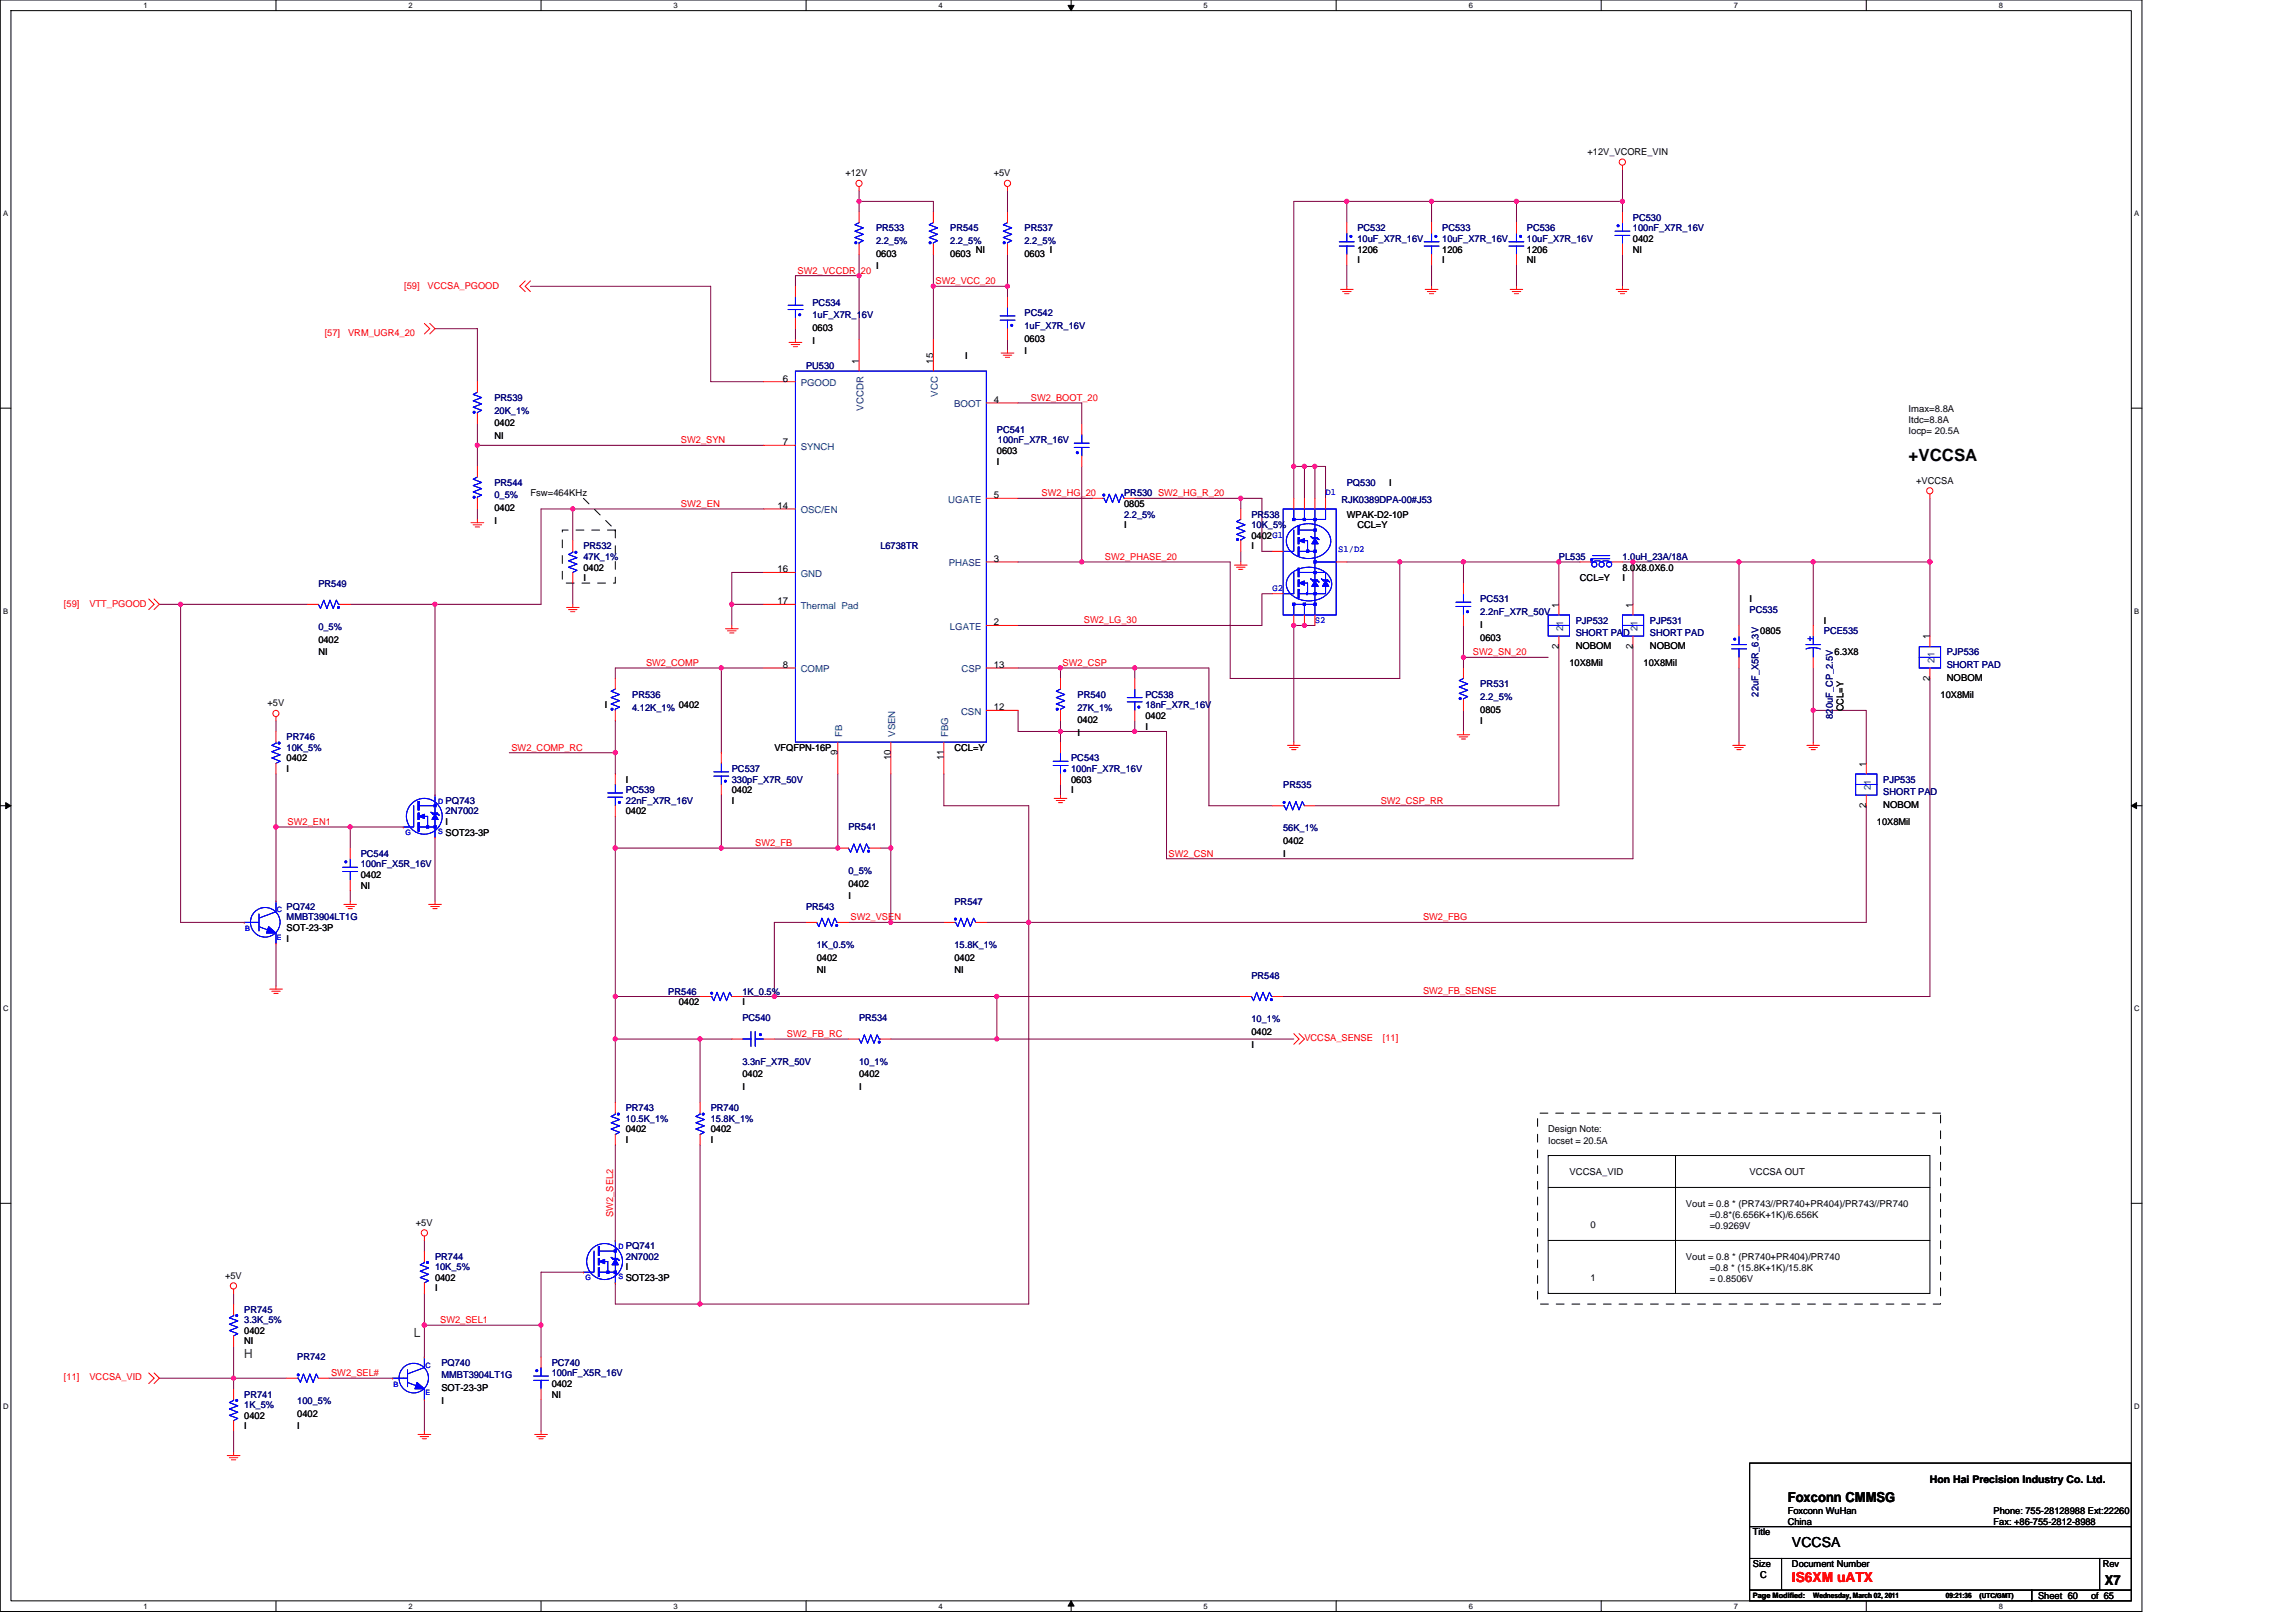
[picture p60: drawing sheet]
<svg xmlns="http://www.w3.org/2000/svg" width="297mm" height="210mm" viewBox="0 0 297 210" stroke-linecap="round" stroke-linejoin="round" font-family="sans-serif">
<defs><g id="words">
<text font-size="2.2" x="246.9" y="59.6">+VCCSA</text>
<g font-size="1.8">
<text x="231.3" y="194.4">Foxconn CMMSG</text>
<text x="231.8" y="200.2">VCCSA</text>
<text x="272.3" y="205.1">X7</text>
</g>
<text font-size="1.8" fill="#f00" x="231.8" y="204.7">IS6XM uATX</text>
<g font-size="1.6" fill="#008000">
<text x="53.5" y="172.9">L</text>
<text x="31.6" y="175.7">H</text>
</g>
<text font-size="1.4" x="249.7" y="191.9">Hon Hai Precision Industry Co. Ltd.</text>
<g font-size="1.2">
<text x="109.4" y="22.8">+12V</text>
<text x="128.6" y="22.8">+5V</text>
<text x="205.4" y="20">+12V_VCORE_VIN</text>
<text x="113.3" y="33.2">0603</text>
<text x="113.3" y="34.9">I</text>
<text x="122.9" y="33.2">0603</text>
<text x="126.2" y="32.7">NI</text>
<text x="132.5" y="33.2">0603</text>
<text x="135.8" y="32.7">I</text>
<text x="175.6" y="32.7">1206</text>
<text x="175.6" y="34">I</text>
<text x="186.6" y="32.7">1206</text>
<text x="186.6" y="34">I</text>
<text x="197.5" y="32.7">1206</text>
<text x="197.5" y="34">NI</text>
<text x="211.3" y="31.3">0402</text>
<text x="211.3" y="32.7">NI</text>
<text x="105.1" y="42.8">0603</text>
<text x="105.1" y="44.5">I</text>
<text x="111.1" y="47.1" transform="rotate(-90 111.1 47.1)">1</text>
<text x="120.7" y="47.1" transform="rotate(-90 120.7 47.1)">15</text>
<text x="124.9" y="46.4">I</text>
<text x="132.5" y="44.2">0603</text>
<text x="132.5" y="45.8">I</text>
<text x="101.3" y="49.4">6</text>
<text x="128.6" y="52.1">4</text>
<text x="246.9" y="53.3">Imax=8.8A</text>
<text x="64" y="55.2">0402</text>
<text x="64" y="56.8">NI</text>
<text x="101.3" y="57.6">7</text>
<text x="129" y="58.7">0603</text>
<text x="246.9" y="54.7">Itdc=8.8A</text>
<text x="246.9" y="56.1">Iocp= 20.5A</text>
<text x="68.6" y="64.2">Fsw=464KHz</text>
<text x="100.6" y="65.8">14</text>
<text x="128.6" y="64.5">5</text>
<text x="129" y="60.1">I</text>
<text x="145.4" y="65.6">0805</text>
<text x="179.7" y="62.8">I</text>
<text x="247.9" y="62.6">+VCCSA</text>
<text x="64" y="66.1">0402</text>
<text x="64" y="67.8">I</text>
<text x="145.4" y="68.3">I</text>
<text x="161.9" y="69.7">0402G1</text>
<text x="161.9" y="71.1">I</text>
<text x="174.2" y="67">WPAK-D2-10P</text>
<text x="175.6" y="68.3">CCL=Y</text>
<text x="75.5" y="73.8">0402</text>
<text x="75.5" y="75.2">I</text>
<text x="100.6" y="74">16</text>
<text x="128.6" y="72.7">3</text>
<text x="204.4" y="75.2">CCL=Y</text>
<text x="209.9" y="73.8">8.0X8.0X6.0</text>
<text x="209.9" y="75.2">I</text>
<text x="226.4" y="77.9">I</text>
<text x="41.2" y="83.1">0402</text>
<text x="100.6" y="78.2">17</text>
<text x="128.6" y="80.9">2</text>
<text x="191.5" y="81.2">I</text>
<text x="191.5" y="82.9">0603</text>
<text x="201.7" y="83.9" transform="rotate(-90 201.7 83.9)">2</text>
<text x="201.7" y="78.6" transform="rotate(-90 201.7 78.6)">1</text>
<text x="203.9" y="84">NOBOM</text>
<text x="211.2" y="83.9" transform="rotate(-90 211.2 83.9)">2</text>
<text x="211.2" y="78.6" transform="rotate(-90 211.2 78.6)">1</text>
<text x="213.5" y="84">NOBOM</text>
<text x="227.7" y="82">0805</text>
<text x="236" y="80.7">I</text>
<text x="249.7" y="82.7" transform="rotate(-90 249.7 82.7)">1</text>
<text x="41.2" y="84.8">NI</text>
<text x="101.3" y="86.4">8</text>
<text x="128.6" y="86.4">13</text>
<text x="203" y="86.2">10X8Mil</text>
<text x="212.6" y="86.2">10X8Mil</text>
<text x="237.3" y="84.8">6.3X8</text>
<text x="249.7" y="88.1" transform="rotate(-90 249.7 88.1)">2</text>
<text x="251.9" y="88.1">NOBOM</text>
<text x="34.6" y="91.4">+5V</text>
<text x="78.2" y="91.7">I</text>
<text x="128.6" y="91.9">12</text>
<text x="139.4" y="93.6">0402</text>
<text x="139.4" y="95.2">I</text>
<text x="148.2" y="93">0402</text>
<text x="148.2" y="94.4">I</text>
<text x="191.5" y="92.2">0805</text>
<text x="191.5" y="93.7">I</text>
<text x="238.5" y="92" transform="rotate(-90 238.5 92)">CCL=Y</text>
<text x="251.1" y="90.3">10X8Mil</text>
<text x="37.1" y="98.5">0402</text>
<text x="37.1" y="99.9">I</text>
<text x="81" y="101.3">I</text>
<text x="100.2" y="97.1">VFQFPN-16P</text>
<text x="108.4" y="97.7" transform="rotate(-90 108.4 97.7)">9</text>
<text x="115.2" y="98.4" transform="rotate(-90 115.2 98.4)">10</text>
<text x="122.1" y="98.4" transform="rotate(-90 122.1 98.4)">11</text>
<text x="123.5" y="97.1">CCL=Y</text>
<text x="138.6" y="101.3">0603</text>
<text x="241.4" y="99.2" transform="rotate(-90 241.4 99.2)">1</text>
<text x="57.7" y="106.7">I</text>
<text x="81" y="105.4">0402</text>
<text x="94.7" y="102.6">0402</text>
<text x="94.7" y="104">I</text>
<text x="138.6" y="102.6">I</text>
<text x="241.4" y="104.5" transform="rotate(-90 241.4 104.5)">2</text>
<text x="242.8" y="106.7">10X8Mil</text>
<text x="243.6" y="104.5">NOBOM</text>
<text x="46.7" y="113.6">0402</text>
<text x="57.7" y="108.1">SOT23-3P</text>
<text x="166" y="109.2">0402</text>
<text x="166" y="110.8">I</text>
<text x="46.7" y="115">NI</text>
<text x="109.8" y="114.7">0402</text>
<text x="109.8" y="116.3">I</text>
<text x="37.1" y="120.5">SOT-23-3P</text>
<text x="37.1" y="121.8">I</text>
<text x="105.7" y="125.9">NI</text>
<text x="105.7" y="124.3">0402</text>
<text x="123.5" y="124.3">0402</text>
<text x="123.5" y="125.9">NI</text>
<text x="87.8" y="130">0402</text>
<text x="96.1" y="130">I</text>
<text x="161.9" y="133.9">0402</text>
<text x="161.9" y="135.6">I</text>
<text x="96.1" y="139.4">0402</text>
<text x="96.1" y="141">I</text>
<text x="111.1" y="139.4">0402</text>
<text x="111.1" y="141">I</text>
<text x="81" y="146.5">0402</text>
<text x="81" y="147.9">I</text>
<text x="91.9" y="146.5">0402</text>
<text x="91.9" y="147.9">I</text>
<text x="200.3" y="146.5">Design Note:</text>
<text x="200.3" y="148">Iocset = 20.5A</text>
<text x="203" y="152">VCCSA_VID</text>
<text x="226.4" y="152">VCCSA OUT</text>
<text x="53.8" y="158.6">+5V</text>
<text x="205.8" y="158.9">0</text>
<text x="218.1" y="156.1">Vout = 0.8 * (PR743//PR740+PR404)/PR743//PR740</text>
<text x="221.2" y="157.6">=0.8*(6.656K+1K)/6.656K</text>
<text x="221.2" y="159">=0.9269V</text>
<text x="29.1" y="165.4">+5V</text>
<text x="56.3" y="165.7">0402</text>
<text x="56.3" y="167.1">I</text>
<text x="81" y="165.7">SOT23-3P</text>
<text x="81" y="164.3">I</text>
<text x="205.8" y="165.7">1</text>
<text x="218.1" y="163">Vout = 0.8 * (PR740+PR404)/PR740</text>
<text x="221.2" y="164.4">=0.8 * (15.8K+1K)/15.8K</text>
<text x="221.2" y="165.9">= 0.8506V</text>
<text x="31.6" y="172.6">0402</text>
<text x="31.6" y="173.9">NI</text>
<text x="57.1" y="180">SOT-23-3P</text>
<text x="71.4" y="179.4">0402</text>
<text x="31.6" y="183.6">0402</text>
<text x="31.6" y="184.9">I</text>
<text x="38.5" y="183.3">0402</text>
<text x="38.5" y="184.9">I</text>
<text x="57.1" y="181.6">I</text>
<text x="71.4" y="180.8">NI</text>
<text x="231.3" y="195.9">Foxconn WuHan</text>
<text x="231.3" y="197.3">China</text>
<text x="257.9" y="195.9">Phone: 755-28128988 Ext:22260</text>
<text x="257.9" y="197.3">Fax: +86-755-2812-8988</text>
<text x="226.8" y="198.6">Title</text>
<text x="226.8" y="202.8">Size</text>
<text x="231.8" y="202.8">Document Number</text>
<text x="272" y="202.8">Rev</text>
<text x="227.7" y="204.1">C</text>
<text x="263.7" y="206.9">Sheet 60</text>
<text x="270.5" y="206.9">of 65</text>
</g>
<g font-size="1.2" fill="#000080">
<text x="113.3" y="29.9">PR533</text>
<text x="122.9" y="29.9">PR545</text>
<text x="132.5" y="29.9">PR537</text>
<text x="175.6" y="29.9">PC532</text>
<text x="186.6" y="29.9">PC533</text>
<text x="197.5" y="29.9">PC536</text>
<text x="211.3" y="28.6">PC530</text>
<text x="211.3" y="29.9">100nF_X7R_16V</text>
<text x="113.3" y="31.6">2.2_5%</text>
<text x="122.9" y="31.6">2.2_5%</text>
<text x="132.5" y="31.6">2.2_5%</text>
<text x="175.6" y="31.3">10uF_X7R_16V</text>
<text x="186.6" y="31.3">10uF_X7R_16V</text>
<text x="197.5" y="31.3">10uF_X7R_16V</text>
<text x="105.1" y="39.5">PC534</text>
<text x="105.1" y="41.2">1uF_X7R_16V</text>
<text x="132.5" y="40.9">PC542</text>
<text x="104.3" y="47.8">PU530</text>
<text x="132.5" y="42.5">1uF_X7R_16V</text>
<text x="64" y="51.9">PR539</text>
<text x="64" y="53.5">20K_1%</text>
<text x="129" y="56">PC541</text>
<text x="129.1" y="57.4">100nF_X7R_16V</text>
<text x="64" y="62.8">PR544</text>
<text x="64" y="64.5">0_5%</text>
<text x="145.4" y="64.2">PR530 SW2_HG_R_20</text>
<text x="173.5" y="65">RJK0389DPA-00#J53</text>
<text x="174.2" y="62.8">PQ530</text>
<text x="75.5" y="71.1">PR532</text>
<text x="113.9" y="71.1">L6738TR</text>
<text x="145.4" y="67">2.2_5%</text>
<text x="161.9" y="67">PR538</text>
<text x="161.9" y="68.3">10K_5%</text>
<text x="41.2" y="75.9">PR549</text>
<text x="75.5" y="72.5">47K_1%</text>
<text x="191.5" y="77.9">PC531</text>
<text x="201.7" y="72.5">PL535</text>
<text x="209.9" y="72.5">1.0uH_23A/18A</text>
<text x="41.2" y="81.5">0_5%</text>
<text x="191.5" y="79.6">2.2nF_X7R_50V</text>
<text x="203.9" y="82.3">SHORT PAD</text>
<text x="203.9" y="80.7">PJP532</text>
<text x="213.5" y="82.3">SHORT PAD</text>
<text x="213.5" y="80.7">PJP531</text>
<text x="226.4" y="79.3">PC535</text>
<text x="236" y="82">PCE535</text>
<text x="191.5" y="88.9">PR531</text>
<text x="251.9" y="86.4">SHORT PAD</text>
<text x="251.9" y="84.8">PJP536</text>
<text x="37.1" y="95.8">PR746</text>
<text x="81.8" y="90.3">PR536</text>
<text x="81.8" y="91.9">4.12K_1% 0402</text>
<text x="139.4" y="90.3">PR540</text>
<text x="139.4" y="91.9">27K_1%</text>
<text x="148.2" y="90.3">PC538</text>
<text x="148.2" y="91.7">18nF_X7R_16V</text>
<text x="191.5" y="90.6">2.2_5%</text>
<text x="227.5" y="90.1" transform="rotate(-90 227.5 90.1)">22uF_X5R_6.3V</text>
<text x="237.1" y="93" transform="rotate(-90 237.1 93)">820uF_CP_2.5V</text>
<text x="37.1" y="97.1">10K_5%</text>
<text x="94.7" y="99.9">PC537</text>
<text x="94.7" y="101.3">330pF_X7R_50V</text>
<text x="138.6" y="98.5">PC543</text>
<text x="138.6" y="99.9">100nF_X7R_16V</text>
<text x="166" y="101.9">PR535</text>
<text x="243.6" y="101.3">PJP535</text>
<text x="57.7" y="104">PQ743</text>
<text x="57.7" y="105.4">2N7002</text>
<text x="81" y="102.6">PC539</text>
<text x="81" y="104">22nF_X7R_16V</text>
<text x="109.8" y="107.4">PR541</text>
<text x="166" y="107.6">56K_1%</text>
<text x="243.6" y="102.9">SHORT PAD</text>
<text x="46.7" y="110.8">PC544</text>
<text x="46.7" y="112.2">100nF_X5R_16V</text>
<text x="109.8" y="113.1">0_5%</text>
<text x="37.1" y="117.7">PQ742</text>
<text x="37.1" y="119.1">MMBT3904LT1G</text>
<text x="104.3" y="117.7">PR543</text>
<text x="123.5" y="117">PR547</text>
<text x="105.7" y="122.6">1K_0.5%</text>
<text x="123.5" y="122.6">15.8K_1%</text>
<text x="86.5" y="128.7">PR546</text>
<text x="96.1" y="128.7">1K_0.5%</text>
<text x="161.9" y="126.6">PR548</text>
<text x="96.1" y="132.1">PC540</text>
<text x="96.1" y="137.7">3.3nF_X7R_50V</text>
<text x="111.1" y="132.1">PR534</text>
<text x="111.1" y="137.7">10_1%</text>
<text x="161.9" y="132.2">10_1%</text>
<text x="81" y="143.8">PR743</text>
<text x="91.9" y="143.8">PR740</text>
<text x="81" y="145.1">10.5K_1%</text>
<text x="91.9" y="145.1">15.8K_1%</text>
<text x="81" y="161.6">PQ741</text>
<text x="56.3" y="163">PR744</text>
<text x="56.3" y="164.3">10K_5%</text>
<text x="81" y="163">2N7002</text>
<text x="31.6" y="169.8">PR745</text>
<text x="31.6" y="171.2">3.3K_5%</text>
<text x="38.5" y="176">PR742</text>
<text x="57.1" y="176.7">PQ740</text>
<text x="57.1" y="178.3">MMBT3904LT1G</text>
<text x="71.4" y="176.7">PC740</text>
<text x="71.4" y="178.1">100nF_X5R_16V</text>
<text x="31.6" y="180.8">PR741</text>
<text x="31.6" y="182.2">1K_5%</text>
<text x="38.5" y="181.6">100_5%</text>
</g>
<g font-size="1.2" fill="#f00">
<text x="103.2" y="35.4">SW2_VCCDR_20</text>
<text x="52.3" y="37.3">[59]</text>
<text x="55.3" y="37.3">VCCSA_PGOOD</text>
<text x="121" y="36.8">SW2_VCC_20</text>
<text x="42" y="43.5">[57]</text>
<text x="45" y="43.5">VRM_UGR4_20</text>
<text x="133.4" y="51.9">SW2_BOOT_20</text>
<text x="88.1" y="57.3">SW2_SYN</text>
<text x="88.1" y="65.6">SW2_EN</text>
<text x="134.7" y="64.2">SW2_HG_20</text>
<text x="143" y="72.4">SW2_PHASE_20</text>
<text x="8.3" y="78.5">[59]</text>
<text x="11.6" y="78.5">VTT_PGOOD</text>
<text x="140.2" y="80.6">SW2_LG_30</text>
<text x="83.6" y="86.1">SW2_COMP</text>
<text x="137.5" y="86.1">SW2_CSP</text>
<text x="190.6" y="84.8">SW2_SN_20</text>
<text x="66.2" y="97.1">SW2_COMP_RC</text>
<text x="37.2" y="106.7">SW2_EN1</text>
<text x="178.6" y="104">SW2_CSP_RR</text>
<text x="97.7" y="109.5">SW2_FB</text>
<text x="151.2" y="110.8">SW2_CSN</text>
<text x="110" y="119.1">SW2_VSEN</text>
<text x="184.1" y="119.1">SW2_FBG</text>
<text x="184.1" y="128.7">SW2_FB_SENSE</text>
<text x="101.8" y="134.2">SW2_FB_RC</text>
<text x="168.8" y="134.7">VCCSA_SENSE</text>
<text x="178.9" y="134.7">[11]</text>
<text x="79.3" y="157.5" transform="rotate(-90 79.3 157.5)">SW2_SEL2</text>
<text x="57" y="171.2">SW2_SEL1</text>
<text x="8.3" y="178.6">[11]</text>
<text x="11.6" y="178.6">VCCSA_VID</text>
<text x="42.8" y="178">SW2_SEL#</text>
</g>
<g font-size="1.2" fill="#004080">
<text x="103.6" y="50">PGOOD</text>
<text x="111.7" y="53.1" transform="rotate(-90 111.7 53.1)">VCCDR</text>
<text x="121.3" y="51.3" transform="rotate(-90 121.3 51.3)">VCC</text>
<text x="123.4" y="52.7">BOOT</text>
<text x="103.6" y="58.2">SYNCH</text>
<text x="122.7" y="65">UGATE</text>
<text x="103.6" y="66.4">OSC/EN</text>
<text x="103.6" y="74.6">GND</text>
<text x="122.7" y="73.3">PHASE</text>
<text x="103.6" y="78.8">Thermal Pad</text>
<text x="122.9" y="81.5">LGATE</text>
<text x="202.2" y="81.6" transform="rotate(-90 202.2 81.6)">21</text>
<text x="211.8" y="81.6" transform="rotate(-90 211.8 81.6)">21</text>
<text x="103.6" y="87">COMP</text>
<text x="124.4" y="87">CSP</text>
<text x="250.3" y="85.7" transform="rotate(-90 250.3 85.7)">2</text>
<text x="250.3" y="85" transform="rotate(-90 250.3 85)">1</text>
<text x="109" y="95.3" transform="rotate(-90 109 95.3)">FB</text>
<text x="115.8" y="95.3" transform="rotate(-90 115.8 95.3)">VSEN</text>
<text x="122.7" y="95.3" transform="rotate(-90 122.7 95.3)">FBG</text>
<text x="124.3" y="92.5">CSN</text>
<text x="242" y="102.2" transform="rotate(-90 242 102.2)">21</text>
</g>
<g font-size="1.2" fill="#00f">
<text x="171.5" y="64.1">D1</text>
<text x="164.6" y="69.6">G1</text>
<text x="173.1" y="71.5">S1/D2</text>
<text x="164.6" y="76.4">G2</text>
<text x="170.1" y="80.5">S2</text>
<text x="233.8" y="82.3" transform="rotate(90 233.8 82.3)">+</text>
</g>
<g font-size="1">
<text x="18.6" y="1">1</text>
<text x="52.8" y="1">2</text>
<text x="87.1" y="1">3</text>
<text x="121.4" y="1">4</text>
<text x="155.7" y="1">5</text>
<text x="190" y="1">6</text>
<text x="224.3" y="1">7</text>
<text x="258.6" y="1">8</text>
<text x=".4" y="28">A</text>
<text x="276.1" y="28">A</text>
<text x=".4" y="79.4">B</text>
<text x="276.1" y="79.4">B</text>
<text x=".4" y="130.9">C</text>
<text x="276.1" y="130.9">C</text>
<text x=".4" y="182.3">D</text>
<text x="276.1" y="182.3">D</text>
<text x="18.6" y="208.2">1</text>
<text x="52.8" y="208.2">2</text>
<text x="87.1" y="208.2">3</text>
<text x="121.4" y="208.2">4</text>
<text x="155.7" y="208.2">5</text>
<text x="190" y="208.2">6</text>
<text x="224.3" y="208.2">7</text>
<text x="226.8" y="206.8">Page Modified:</text>
<text x="234.6" y="206.8">Wednesday, March 02, 2011</text>
<text x="251.7" y="206.8">09:21:36</text>
<text x="258.6" y="208.2">8</text>
</g>
<g font-size="1" fill="#00f">
<text x="52.4" y="108">G</text>
<text x="56.7" y="104">D</text>
<text x="56.7" y="107.8">S</text>
<text x="35.8" y="118">C</text>
<text x="31.7" y="120.5">B</text>
<text x="35.8" y="121.6">E</text>
<text x="80" y="161.6">D</text>
<text x="75.8" y="165.6">G</text>
<text x="80" y="165.4">S</text>
<text x="50.9" y="179.4">B</text>
<text x="55.1" y="177">C</text>
<text x="55.1" y="180.5">E</text>
</g>
<text font-size=".9" x="256.1" y="206.7">(UTC/GMT)</text>
</g></defs>
<path d="M0 0h277.1v208.5h-277.1zM1.4 1.4h274.3v205.7h-274.3z" fill="none" stroke="#000" stroke-width=".13"/>
<g fill="#fff">
<path d="M18.6 .1h.5v1.1h-.5z"/>
<path d="M18.6 207.3h.5v1.1h-.5z"/>
</g>
<path d="M35.7 0v1.4M35.7 207.1v1.4" fill="none" stroke="#000" stroke-width=".13"/>
<g fill="#fff">
<path d="M52.8 .1h.6v1.1h-.6z"/>
<path d="M52.8 207.3h.6v1.1h-.6z"/>
</g>
<path d="M70 0v1.4M70 207.1v1.4" fill="none" stroke="#000" stroke-width=".13"/>
<g fill="#fff">
<path d="M87.1 .1h.6v1.1h-.6z"/>
<path d="M87.1 207.3h.6v1.1h-.6z"/>
</g>
<path d="M104.3 0v1.4M104.3 207.1v1.4" fill="none" stroke="#000" stroke-width=".13"/>
<g fill="#fff">
<path d="M121.4 .1h.6v1.1h-.6z"/>
<path d="M121.4 207.3h.6v1.1h-.6z"/>
</g>
<path d="M138.6 0v1.4M138.6 207.1v1.4" fill="none" stroke="#000" stroke-width=".13"/>
<path d="M138.2 .7h.8l-.4 .7zM138.6 207.1l.4 .7h-.8z" fill="#000" stroke="#000" stroke-width=".13"/>
<g fill="#fff">
<path d="M155.7 .1h.6v1.1h-.6z"/>
<path d="M155.7 207.3h.6v1.1h-.6z"/>
</g>
<path d="M172.9 0v1.4M172.9 207.1v1.4" fill="none" stroke="#000" stroke-width=".13"/>
<g fill="#fff">
<path d="M190 .1h.6v1.1h-.6z"/>
<path d="M190 207.3h.6v1.1h-.6z"/>
</g>
<path d="M207.2 0v1.4M207.2 207.1v1.4" fill="none" stroke="#000" stroke-width=".13"/>
<g fill="#fff">
<path d="M224.3 .1h.5v1.1h-.5z"/>
<path d="M224.3 207.3h.5v1.1h-.5z"/>
</g>
<path d="M241.4 0v1.4M241.4 207.1v1.4" fill="none" stroke="#000" stroke-width=".13"/>
<g fill="#fff">
<path d="M258.6 .1h.5v1.1h-.5z"/>
<path d="M258.6 207.3h.5v1.1h-.5z"/>
<path d="M.4 27.1h.7v1.1h-.7z"/>
<path d="M276.1 27.1h.7v1.1h-.7z"/>
<path d="M.4 78.5h.7v1.1h-.7z"/>
<path d="M276.1 78.5h.7v1.1h-.7z"/>
</g>
<path d="M0 52.8h1.4M275.7 52.8h1.4" fill="none" stroke="#000" stroke-width=".13"/>
<g fill="#fff">
<path d="M.4 130h.7v1.1h-.7z"/>
<path d="M276.1 130h.7v1.1h-.7z"/>
</g>
<path d="M0 104.2h1.4M275.7 104.2h1.4" fill="none" stroke="#000" stroke-width=".13"/>
<path d="M.7 103.8l.7 .4-.7 .4zM275.7 104.2l.7-.4v.8z" fill="#000" stroke="#000" stroke-width=".13"/>
<g fill="#fff">
<path d="M.4 181.4h.7v1.1h-.7z"/>
<path d="M276.1 181.4h.7v1.1h-.7z"/>
</g>
<g fill="none" stroke="#000" stroke-width=".13">
<path d="M0 155.7h1.4M200.3 149.5h49.4v17.8h-49.4zM200.3 153.6h49.4M216.8 149.5v17.8M275.7 155.7h1.4M200.3 160.5h49.4M226.4 189.3h49.3v8.2h-49.3zM226.4 197.5h49.3v4.1h-49.3zM226.4 201.6h4.1v4.1h-4.1zM226.4 205.7h36.4v1.4h-36.4zM230.5 201.6h41.1v4.1h-41.1zM262.8 205.7h12.9v1.4h-12.9z"/>
<path d="M271.6 201.6h4.1v4.1h-4.1z"/>
</g>
<g fill="none" stroke="#800040" stroke-width=".13">
<path d="M68.6 37h23.3v12.4h6.9M111.1 26.1h9.7v1.3M111.1 26.1v1.3M111.1 24.7v1.4M111.1 35.7h-8.2v1.3M111.1 32.9v11M120.8 37h9.5v1.4M120.8 37v6.9M120.8 32.9v4.1M130.3 24.7v2.7M130.3 32.9v4.1M174.2 26.1h11v2.7"/>
<path d="M174.2 26.1v2.7M174.2 26.1h-6.8v34.2h1.4M174.2 34.3v2.7M185.2 34.3v2.7M185.2 26.1h11v2.7M196.2 34.3v2.7M196.2 26.1h13.7M209.9 21.9v4.2M209.9 32.9v4.1M209.9 26.1v1.3M56.3 42.5h5.5v6.9M61.8 54.9v2.7"/>
<path d="M61.8 57.6v2.7M61.8 57.6h37M102.9 42.5v1.4M130.3 43.9v1.4M131.7 52.1h8.3v2.8M20.6 78.2h2.8M23.4 78.2h16.4M23.4 78.2v41.1h8.2M45.3 78.2h11M56.3 78.2v24.7M61.8 65.8v1.4M74.1 65.8v4.2"/>
<path d="M74.1 75.4v2.8M74.1 65.8h-4.1v12.4h-13.7M74.1 65.8h24.7M94.7 78.2v2.7M94.7 78.2h4.1M98.8 74.1h-4.1v4.1M131.7 64.5h9.6M131.7 72.7h8.3M140 60.3v12.4M146.8 64.5h13.7M160.5 64.5h2.8v6.8h1.3M160.5 71.3v1.4"/>
<path d="M160.5 64.5v1.3M164.6 76.8h-1.3v4.1h-31.6M167.4 60.3v4.2M168.8 60.3h1.3M168.8 60.3v4.2M170.1 60.3h1.4v4.2M170.1 60.3v4.2M174.2 72.7h6.9v15.1h-22v-15.1h-19.1M181.1 72.7h8.2M189.3 72.7v2.7M189.3 72.7h12.4M201.7 72.7h2.7"/>
<path d="M201.7 72.7v5.5M209.9 72.7h1.4M211.3 72.7h13.7M211.3 72.7v5.5M225 72.7v8.2M225 72.7h24.7M234.6 72.7v8.2M249.7 64.5v8.2M249.7 72.7v9.6M35.7 93.3v1.3M65.9 97.4h13.7M79.6 97.4v2.7"/>
<path d="M79.6 93.3v4.1M93.3 86.4v11M93.3 86.4h-13.7v1.4M93.3 86.4h5.5M131.7 91.9v2.7h5.5M131.7 86.4h5.5M137.2 86.4h9.6M137.2 94.6h9.6M137.2 93.3v1.3M137.2 86.4v1.4M137.2 94.6v1.4M146.8 86.4h9.6v17.8h8.2"/>
<path d="M146.8 86.4v1.4M146.8 93.3v1.3M170.1 80.9h-2.7v15.1M189.3 91.9v2.7M189.3 80.9v4.1M189.3 85v1.4M189.3 85h11M201.7 83.7v20.5h-31.6M211.3 83.7v27.4h-60.4v-16.5h-4.1M225 86.4v9.6M234.6 91.9v4.1M234.6 86.4v5.5"/>
<path d="M234.6 91.9h6.8v6.9M249.7 87.8v41.1h-83.7M35.7 100.1v6.9M35.7 107h9.6M35.7 107v9.6M45.3 115.2v1.4M45.3 107v2.7M45.3 107h6.9M56.3 108.4v8.2M79.6 109.7v19.2M79.6 105.6v4.1M79.6 109.7h13.7"/>
<path d="M93.3 102.9v6.8M104.3 119.3h-4.1v9.6M108.4 100.1v9.6h-15.1M109.8 119.3h5.4M113.9 109.7h1.3M115.2 109.7v9.6M115.2 100.1v9.6M115.2 119.3h6.9M122.1 100.1v4.1h11v15.1M127.6 119.3h5.5M133.1 119.3v49.4h-42.5M137.2 101.5v1.4"/>
<path d="M241.4 104.2v15.1h-108.3M35.7 122.1v5.5M79.6 128.9h11M79.6 134.4h11M79.6 128.9v5.5M79.6 134.4v8.2M90.6 134.4v8.2M90.6 134.4h4.1M96.1 128.9h4.1M100.2 128.9h28.8v5.5M100.2 134.4h9.6M115.2 134.4h13.8"/>
<path d="M129 134.4h38.4M129 128.9h31.5M79.6 148.1v12.4M90.6 148.1v20.6M20.6 178.3h9.6M30.2 178.3h6.9M30.2 178.3v1.4M30.2 167.3v1.4M30.2 174.2v4.1M42.6 178.3h8.2M54.9 171.4h15.1M54.9 160.5v1.4"/>
<path d="M54.9 171.5v4.1M54.9 167.3v4.1M70 171.5v4.1M75.5 164.6h-5.5v6.8M79.6 166v2.7h11M30.2 185.2v2.7M54.9 181.1v4.1M70 181.1v4.1"/>
</g>
<g fill="#f0f" stroke="#f0f" stroke-width=".13">
<circle cx="54.9" cy="171.4" r=".27"/>
<circle cx="30.2" cy="178.3" r=".27"/>
<circle cx="70" cy="171.4" r=".27"/>
<circle cx="90.6" cy="168.7" r=".27"/>
<circle cx="168.7" cy="60.3" r=".27"/>
<circle cx="129" cy="134.4" r=".27"/>
<circle cx="79.6" cy="109.7" r=".27"/>
<circle cx="160.5" cy="64.5" r=".27"/>
<circle cx="189.3" cy="72.7" r=".27"/>
<circle cx="181.1" cy="72.7" r=".27"/>
<circle cx="100.2" cy="128.9" r=".27"/>
<circle cx="209.9" cy="26" r=".27"/>
<circle cx="196.2" cy="26" r=".27"/>
<circle cx="234.6" cy="91.9" r=".27"/>
<circle cx="234.6" cy="72.7" r=".27"/>
<circle cx="249.7" cy="72.7" r=".27"/>
<circle cx="225" cy="72.7" r=".27"/>
<circle cx="189.3" cy="85" r=".27"/>
<circle cx="115.2" cy="119.3" r=".27"/>
<circle cx="201.7" cy="72.7" r=".27"/>
<circle cx="211.2" cy="72.7" r=".27"/>
<circle cx="61.7" cy="57.6" r=".27"/>
<circle cx="108.4" cy="109.7" r=".27"/>
<circle cx="146.8" cy="94.6" r=".27"/>
<circle cx="146.8" cy="86.4" r=".27"/>
<circle cx="93.3" cy="86.4" r=".27"/>
<circle cx="137.2" cy="86.4" r=".27"/>
<circle cx="111.1" cy="35.7" r=".27"/>
<circle cx="115.2" cy="109.7" r=".27"/>
<circle cx="94.7" cy="78.2" r=".27"/>
<circle cx="93.3" cy="109.7" r=".27"/>
<circle cx="111.1" cy="26" r=".27"/>
<circle cx="90.6" cy="134.4" r=".27"/>
<circle cx="79.6" cy="128.9" r=".27"/>
<circle cx="133.1" cy="119.3" r=".27"/>
<circle cx="167.4" cy="60.3" r=".27"/>
<circle cx="79.6" cy="97.4" r=".27"/>
<circle cx="170.1" cy="60.3" r=".27"/>
<circle cx="79.6" cy="134.4" r=".27"/>
<circle cx="74.1" cy="65.8" r=".27"/>
<circle cx="129" cy="128.9" r=".27"/>
<circle cx="139.9" cy="72.7" r=".27"/>
<circle cx="137.2" cy="94.6" r=".27"/>
<circle cx="174.2" cy="26" r=".27"/>
<circle cx="185.2" cy="26" r=".27"/>
<circle cx="168.7" cy="80.9" r=".27"/>
<circle cx="167.4" cy="80.9" r=".27"/>
<circle cx="130.3" cy="37" r=".27"/>
<circle cx="120.7" cy="37" r=".27"/>
<circle cx="35.7" cy="107" r=".27"/>
<circle cx="56.3" cy="78.2" r=".27"/>
<circle cx="45.3" cy="107" r=".27"/>
<circle cx="23.4" cy="78.2" r=".27"/>
</g>
<g fill="none" stroke="#f00" stroke-width=".13">
<path d="M67.9 36.3l-.7 .7 .7 .7M68.6 36.3l-.7 .7 .7 .7M102.9 37v1.4M111.1 24.2v.5M111.1 27.4v1.4M111.1 31.6v1.3M120.8 27.4v1.4M120.8 31.6v1.3M130.3 24.2v.5M130.3 27.4v1.4M130.3 31.6v1.3M130.3 38.4v1.4"/>
<path d="M173.4 37.4h1.7M173.7 37.7h1.1M174 38h.5M174.2 37v.4M174.2 28.8v1.4M174.2 32.9v1.4M184.4 37.4h1.6M184.7 37.7h1.1M184.9 38h.6M185.2 28.8v1.4M185.2 32.9v1.4M185.2 37v.4"/>
<path d="M195.4 37.4h1.6M195.6 37.7h1.1M195.9 38h.6M196.2 28.8v1.4M196.2 32.9v1.4M196.2 37v.4M209.1 37.4h1.6M209.4 37.7h1.1M209.6 38h.6M209.9 21.4v.5M209.9 37v.4M209.9 27.4v1.4"/>
<path d="M209.9 31.6v1.3M54.9 41.8l.7 .7-.7 .7M55.6 41.8l.7 .7-.7 .7M61.8 49.4v1.4M61.8 53.5v1.4M98.8 49.4h4.1M98.8 57.6h4.1M102.1 44.3h1.6M102.4 44.6h1.1M102.6 44.9h.6M102.9 43.9v.4M102.9 41.1v1.4"/>
<path d="M111.1 43.9v4.1M120.8 43.9v4.1M127.6 52.1h4.1M129.5 45.7h1.7M129.8 46h1.1M130.1 46.2h.5M130.3 45.3v.4M130.3 42.5v1.4M140 54.9v1.3M140 59v1.3M19.2 77.5l.7 .7-.7 .7M19.9 77.5l.7 .7-.7 .7"/>
<path d="M39.8 78.2h1.4M43.9 78.2h1.4M60.9 67.6h1.7M61.2 67.9h1.1M61.5 68.2h.5M61.8 67.2v.4M61.8 60.3v1.4M61.8 64.5v1.3M73.3 78.6h1.6M73.6 78.9h1.1M73.8 79.1h.6M74.1 78.2v.4"/>
<path d="M74.1 70v1.3M74.1 74.1v1.3M98.8 65.8h4.1M98.8 74.1h4.1M98.8 78.2h4.1M127.6 72.7h4.1M127.6 64.5h4.1M141.3 64.5h1.4M145.4 64.5h1.4M159.7 73.1h1.6M160 73.4h1.1M160.2 73.7h.6"/>
<path d="M160.5 72.7v.4M160.5 65.8v1.4M160.5 70v1.3M164.6 71.3h1.4M164.6 76.8h1.4M167.4 79.6v1.3M167.4 64.5v1.3M168.8 64.5v1.3M168.8 79.6v1.3M170.1 79.6v1.3M170.1 64.5v1.3M171.5 64.5v1.3"/>
<path d="M172.9 72.7h1.3M189.3 75.4v1.4M189.3 79.6v1.3M201.7 78.2v1.4M204.4 72.7h1.4M208.5 72.7h1.4M211.3 78.2v1.4M249.7 63.9v.6M35.7 94.6v1.4M35.7 98.8v1.3M35.7 92.7v.6M79.6 87.8v1.4"/>
<path d="M79.6 91.9v1.4M93.3 97.4v1.4M93.9 81.3h1.6M94.1 81.6h1.1M94.4 81.9h.6M94.7 80.9v.4M98.8 86.4h4.1M108.4 96v4.1M115.2 96v4.1M122.1 96v4.1M127.6 80.9h4.1M127.6 86.4h4.1"/>
<path d="M127.6 91.9h4.1M137.2 87.8v1.4M137.2 91.9v1.4M137.2 96v1.4M146.8 87.8v1.4M146.8 91.9v1.4M166.6 96.4h1.6M166.8 96.7h1.1M167.1 97h.6M167.4 96v.4M188.5 95.1h1.6M188.8 95.3h1.1"/>
<path d="M189.1 95.6h.5M189.3 86.4v1.4M189.3 90.5v1.4M189.3 94.6v.5M201.7 82.3v1.4M211.3 82.3v1.4M224.2 96.4h1.6M224.4 96.7h1.1M224.7 97h.6M225 80.9v1.4M225 85v1.4M225 96v.4"/>
<path d="M233.8 96.4h1.6M234 96.7h1.1M234.3 97h.6M234.6 96v.4M234.6 80.9v1.4M234.6 85v1.4M241.4 98.8v1.3M249.7 82.3v1.4M249.7 86.4v1.4M31.6 119.3h.1M35.7 116.6h.1M44.5 117h1.6"/>
<path d="M44.8 117.3h1.1M45 117.6h.6M45.3 116.6v.4M45.3 109.7v1.4M45.3 113.9v1.3M52.2 107h.1M55.5 117h1.6M55.7 117.3h1.1M56 117.6h.6M56.3 108.4h.1M56.3 102.9h.1M56.3 116.6v.4"/>
<path d="M79.6 100.1v1.4M79.6 104.2v1.4M93.3 101.5v1.4M104.3 119.3h1.4M108.4 109.7h1.4M108.4 119.3h1.4M112.5 109.7h1.4M122.1 119.3h1.4M126.2 119.3h1.4M136.4 103.3h1.6M136.6 103.6h1.1M136.9 103.8h.6"/>
<path d="M137.2 102.9v.4M137.2 100.1v1.4M164.6 104.2h1.4M168.8 104.2h1.3M241.4 102.9v1.3M34.9 128h1.6M35.2 128.2h1.1M35.4 128.5h.6M35.7 127.6v.4M35.7 122.1h.1M90.6 128.9h1.3M94.7 128.9h1.4"/>
<path d="M94.7 134.4h1.4M98.8 134.4h1.4M109.8 134.4h1.3M113.9 134.4h1.3M160.5 128.9h1.4M164.6 128.9h1.4M167.4 133.7l.7 .7-.7 .7M168.1 133.7l.7 .7-.7 .7M54.9 159.9v.6M79.6 142.6v1.4M79.6 146.8v1.3M90.6 142.6v1.4"/>
<path d="M90.6 146.8v1.3M19.2 177.6l.7 .7-.7 .7M19.9 177.6l.7 .7-.7 .7M30.2 166.8v.5M30.2 168.7v1.4M30.2 172.8v1.4M30.2 179.7v1.4M37.1 178.3h1.4M41.2 178.3h1.4M50.8 178.3h.1M54.9 175.6h.1M54.9 161.9v1.3"/>
<path d="M54.9 166v1.3M70 175.6v1.3M70 179.7v1.4M75.5 164.6h.1M79.6 166h.1M79.6 160.5h.1M29.4 188.3h1.6M29.7 188.6h1.1M29.9 188.9h.6M30.2 187.9v.4M30.2 183.8v1.4M54.1 185.6h1.6"/>
<path d="M54.4 185.9h1.1M54.6 186.1h.6M54.9 185.2v.4M54.9 181.1h.1M69.2 185.6h1.6M69.4 185.9h1.1M69.7 186.1h.6M70 185.2v.4"/>
<circle cx="111.1" cy="23.7" r=".4"/>
<circle cx="130.3" cy="23.7" r=".4"/>
<circle cx="209.9" cy="21" r=".4"/>
<circle cx="249.7" cy="63.5" r=".4"/>
<circle cx="35.7" cy="92.3" r=".4"/>
<circle cx="54.9" cy="159.5" r=".4"/>
<circle cx="30.2" cy="166.4" r=".4"/>
</g>
<path d="M72.7 68.6h6.9v6.8h-6.9zM75.5 64.5l4.1 4.1M79.6 68.6h.1M198.9 144h52.2v24.7h-52.2z" fill="none" stroke="#000" stroke-width=".13" stroke-dasharray="1 1 1 1 1 1 1 1"/>
<g fill="none" stroke="#00f" stroke-width=".13">
<path d="M102 39.5h1.9M102.9 38.4v1.1M111.1 28.8l-.5 .3 1.1 .4-1.1 .4 1.1 .4-1.1 .4 1.1 .4-.6 .3v.2M120.8 28.8l-.6 .3 1.1 .4-1.1 .4 1.1 .4-1.1 .4 1.1 .4-.5 .3v.2M130.3 39.8v1.1M130.3 28.8l-.5 .3 1.1 .4-1.1 .4 1.1 .4-1.1 .4 1.1 .4-.6 .3v.2M173.3 31.8h1.9M173.3 31.3h1.9M174.2 31.8v1.1M174.2 30.2v1.1M184.3 31.3h1.9M184.3 31.8h1.9"/>
<path d="M185.2 31.8v1.1M185.2 30.2v1.1M195.2 31.3h1.9M195.2 31.8h1.9M196.2 31.8v1.1M196.2 30.2v1.1M208.9 30.5h2M208.9 29.9h2M209.9 30.5v1.1M209.9 28.8v1.1M61.8 50.8l-.6 .2 1.1 .4-1.1 .5 1.1 .4-1.1 .4 1.1 .4-.5 .3v.1M102 40h1.9"/>
<path d="M102.9 40v1.1M102.9 48h24.7v48h-24.7zM129.4 40.9h1.9M129.4 41.4h1.9M130.3 41.4v1.1M139 57.9h1.9M139 57.3h1.9M140 56.2v1.1M140 57.9v1.1M41.2 78.2l.3 .5 .4-1.1 .4 1.1 .4-1.1 .4 1.1 .4-1.1 .3 .6h.1M61.8 61.7l-.6 .3 1.1 .4-1.1 .4 1.1 .4-1.1 .4 1.1 .5-.5 .2v.2M74.1 71.3v.2l-.5 .2 1.1 .5-1.1 .4 1.1 .4-1.1 .4 1.1 .4-.6 .3"/>
<path d="M142.7 64.5h.1l.3 .5 .4-1.1 .4 1.1 .4-1.1 .5 1.1 .4-1.1 .2 .6M160.5 67.2l-.5 .3 1.1 .4-1.1 .4 1.1 .4-1.1 .4 1.1 .5-.6 .2v.2M166 65.8h6.9v13.8h-6.9zM167 68.6a3.4 3.4 0 0 1 4.9 .4 2.05 2.05 0 0 1-1.3 3 3.1 3.1 0 0 1-4.1-1.5 1.9 1.9 0 0 1 .5-1.9zM167.1 74.2a3.5 3.5 0 0 1 4.9 .4 1.83 1.83 0 0 1-.8 2.7 3.5 3.5 0 0 1-4.5-.8 1.73 1.73 0 0 1 .4-2.3zM167.4 74.1v2.7h-1.4M167.4 65.8v1.4h2.7M167.4 68.6v2.7h-1.4M168.1 76.8h1.9M168.1 74.1h1.9M168.1 68.6h1.9M168.1 71.3h1.9"/>
<path d="M168.8 75.4h.4v1.3M168.8 78.2v1.4M168.8 65.8v1.4M168.8 70h.4v1.2M170.1 76.9v1.3M170.1 74.2v.8M170.1 75.9v.8M170.1 78.2h-2.7v1.4M170.1 78.2v1.4M170.1 71.3v2.8h1.4v.9M170.1 72.7h2.8M170.1 65.8v1.4"/>
<path d="M170.1 68.7v.9M170.1 70.4v.8M170.1 67.2v1.3M171.5 75.9v.9h-1.4M171.5 65.8v1.4h-1.4M188.4 78.5h1.9M188.4 77.9h1.9M189.3 76.8v1.1M189.3 78.5v1.1M200.3 79.6h2.7v2.7h-2.7zM205.8 72.7h.4M206.1 72.3h2.2"/>
<path d="M206.1 71.9h2.2M206.2 72.6h.4h.6M207.2 72.6h.5h.6M208.1 72.7h.4M209.9 79.6h2.7v2.7h-2.7zM35.7 96v.2l-.5 .2 1.1 .4-1.1 .5 1.1 .4-1.1 .4 1.1 .4-.6 .3M79.6 89.2l-.5 .2 1.1 .5-1.1 .4 1.1 .4-1.1 .4 1.1 .4-.6 .3v.1M92.3 99.9h2M93.3 98.8v1.1M136.2 98.5h2M136.2 99h2M137.2 97.4v1.1"/>
<path d="M137.2 99v1.1M137.2 89.2l-.6 .2 1.1 .5-1.1 .4 1.1 .4-1.1 .4 1.1 .4-.5 .3v.1M145.8 90.3h2M145.8 90.8h2M146.8 89.2v1.1M146.8 90.8v1.1M189.3 87.8l-.5 .3 1.1 .4-1.1 .4 1.1 .4-1.1 .4 1.1 .4-.6 .3v.1M200.3 80.9h2.7M209.9 80.9h2.7M224 83.9h2M224 83.4h2M225 83.9v1.1"/>
<path d="M225 82.3v1.1M233.6 83.4h1.9M233.6 84l1-.2 .9 .2M234.6 82.3v1.1M234.6 83.8v1.2M248.3 85h2.8M248.3 83.7h2.8v2.7h-2.8zM31.6 119.3h1.9M33.5 119.9l2.2 .8v1.4M33.5 118.2v2.2M35.7 116.6v1.4l-2.2 .8M44.3 112.2h2"/>
<path d="M44.3 112.8h2M45.3 112.8v1.1M45.3 111.1v1.1M53.5 104.2v2.8h-1.3M54.2 104.2h2M54.2 107h2M54.9 105.6h.4v1.2M56.3 104.4v.8M56.3 106v.8M56.3 102.9v1.2M56.3 107.1v1.3M78.6 103.1h2"/>
<path d="M78.6 102.6h2M79.6 101.5v1.1M79.6 103.1v1.1M92.3 100.4h2M93.3 100.4v1.1M105.7 119.3l.2 .6 .4-1.1 .5 1.1 .4-1.1 .4 1.1 .4-1.1 .3 .5h.1M109.8 109.7l.2 .6 .5-1.1 .4 1.1 .4-1.1 .4 1.1 .4-1.1 .3 .5h.1M123.5 119.3h.1l.3 .6 .4-1.1 .4 1.1 .4-1.1 .4 1.1 .5-1.1 .2 .5M166 104.2h.1l.3 .6 .4-1.1 .4 1.1 .5-1.1 .4 1.1 .4-1.1 .3 .5M240.1 101.5h2.7M240.1 100.1h2.7v2.8h-2.7zM91.9 128.9h.2l.2 .6 .5-1.1 .4 1.1 .4-1.1 .4 1.1 .4-1.1 .3 .5"/>
<path d="M96.1 134.4h1.1M97.2 133.5v1.9M97.7 133.5v1.9M97.7 134.4h1.1M111.1 134.4l.3 .6 .4-1.1 .4 1.1 .4-1.1 .5 1.1 .4-1.1 .2 .5h.2M161.9 128.9l.3 .6 .4-1.1 .4 1.1 .4-1.1 .4 1.1 .4-1.1 .3 .5h.1M79.6 144v.2l-.5 .2 1.1 .4-1.1 .5 1.1 .4-1.1 .4 1.1 .4-.6 .3M90.6 144v.2l-.6 .2 1.1 .4-1.1 .5 1.1 .4-1.1 .4 1.1 .4-.5 .3M30.2 170.1v.1l-.5 .3 1.1 .4-1.1 .4 1.1 .4-1.1 .4 1.1 .5-.6 .2M38.5 178.3h.1l.3 .6 .4-1.1 .4 1.1 .4-1.1 .4 1.1 .4-1.1 .3 .5M50.8 178.3h1.9M52.7 178.9l2.2 .8v1.4"/>
<path d="M52.7 177.2v2.2M54.9 163.2v.2l-.5 .2 1.1 .4-1.1 .5 1.1 .4-1.1 .4 1.1 .4-.6 .3M54.9 175.6v1.3l-2.2 .9M69 178h1.9M69 178.6h1.9M70 178.6v1.1M70 176.9v1.1M76.9 161.9v2.7h-1.4M77.5 161.9h2M77.5 164.6h2M78.2 163.2h.4v1.3M79.6 162v.8"/>
<path d="M79.6 163.6v.9M79.6 160.5v1.2M79.6 164.7v1.3M30.2 181.1v.1l-.5 .3 1.1 .4-1.1 .4 1.1 .4-1.1 .4 1.1 .4-.6 .3"/>
<circle cx="206.3" cy="73" r=".33"/>
<circle cx="207.2" cy="73" r=".33"/>
<circle cx="208.2" cy="73" r=".33"/>
<circle cx="34.3" cy="119.3" r="1.92"/>
<circle cx="54.9" cy="105.6" r="2.32"/>
<circle cx="53.5" cy="178.3" r="1.91"/>
<circle cx="78.2" cy="163.2" r="2.32"/>
</g>
<g fill="#00f" stroke="#00f" stroke-width=".13">
<path d="M112.3 110h.2v.2h-.2z" fill-rule="evenodd"/>
<path d="M112.3 110h.2v.2h-.2z" fill-rule="evenodd"/>
<path d="M34.8 119.9l.9 .8h-1.2z" fill-rule="evenodd"/>
<path d="M34.8 119.9l.9 .8h-1.2z" fill-rule="evenodd"/>
<path d="M170.1 69.7l.4 .7h-.8z" fill-rule="evenodd"/>
<path d="M168.1 70l.7-.3v.5z" fill-rule="evenodd"/>
<path d="M170 68.5v.2h.3v-.2z" fill-rule="evenodd"/>
<path d="M170 71.2v.3h.3v-.3z" fill-rule="evenodd"/>
<path d="M167.9 68v1.1h.2v-1.1z" fill-rule="evenodd"/>
<path d="M167.9 70.8v1.1h.2v-1.1z" fill-rule="evenodd"/>
<path d="M167.9 69.6v.8h.2v-.8z" fill-rule="evenodd"/>
<path d="M169.8 69.6v.1h.6v-.1z" fill-rule="evenodd"/>
<path d="M169 71.2v.3h.3v-.3z" fill-rule="evenodd"/>
<path d="M170.4 69.6l.3 .2-.3-.1z" fill-rule="evenodd"/>
<path d="M169.6 69.4l.2 .2v.1z" fill-rule="evenodd"/>
<path d="M167.9 75v.9h.2v-.9z" fill-rule="evenodd"/>
<path d="M170 76.7v.2h.3v-.2z" fill-rule="evenodd"/>
<path d="M167.9 73.5v1.1h.2v-1.1z" fill-rule="evenodd"/>
<path d="M169.8 75v.2h.6v-.2z" fill-rule="evenodd"/>
<path d="M167.9 76.3v1.1h.2v-1.1z" fill-rule="evenodd"/>
<path d="M169 76.7v.2h.2v-.2z" fill-rule="evenodd"/>
<path d="M170.4 75l.3 .3-.3-.1z" fill-rule="evenodd"/>
<path d="M168.1 75.4l.7-.2v.5z" fill-rule="evenodd"/>
<path d="M169.6 74.9l.2 .1v.2z" fill-rule="evenodd"/>
<path d="M170.1 75.2l.4 .7h-.8z" fill-rule="evenodd"/>
<path d="M170 78v.3h.3v-.3z" fill-rule="evenodd"/>
<path d="M168.6 78v.3h.3v-.3z" fill-rule="evenodd"/>
<path d="M167.2 78v.3h.3v-.3z" fill-rule="evenodd"/>
<path d="M170 72.6v.2h.3v-.2z" fill-rule="evenodd"/>
<path d="M170 73.9v.3h.3v-.3z" fill-rule="evenodd"/>
<path d="M171.2 75v.2h.6v-.2z" fill-rule="evenodd"/>
<path d="M170.9 74.9l.3 .1v.2z" fill-rule="evenodd"/>
<path d="M171.5 75.2l.4 .7h-.8z" fill-rule="evenodd"/>
<path d="M171.8 75l.2 .3-.2-.1z" fill-rule="evenodd"/>
<path d="M170 67.1v.3h.3v-.3z" fill-rule="evenodd"/>
<path d="M168.6 67.1v.3h.3v-.3z" fill-rule="evenodd"/>
<path d="M167.2 67.1v.3h.3v-.3z" fill-rule="evenodd"/>
<path d="M170.1 69.7l.4 .7h-.8z" fill-rule="evenodd"/>
<path d="M168.1 70l.7-.3v.5z" fill-rule="evenodd"/>
<path d="M170 68.5v.2h.3v-.2z" fill-rule="evenodd"/>
<path d="M170 71.2v.3h.3v-.3z" fill-rule="evenodd"/>
<path d="M167.9 68v1.1h.2v-1.1z" fill-rule="evenodd"/>
<path d="M167.9 70.8v1.1h.2v-1.1z" fill-rule="evenodd"/>
<path d="M167.9 69.6v.8h.2v-.8z" fill-rule="evenodd"/>
<path d="M169.8 69.6v.1h.6v-.1z" fill-rule="evenodd"/>
<path d="M169 71.2v.3h.3v-.3z" fill-rule="evenodd"/>
<path d="M170.4 69.6l.3 .2-.3-.1z" fill-rule="evenodd"/>
<path d="M169.6 69.4l.2 .2v.1z" fill-rule="evenodd"/>
<path d="M167.9 75v.9h.2v-.9z" fill-rule="evenodd"/>
<path d="M170 76.7v.2h.3v-.2z" fill-rule="evenodd"/>
<path d="M167.9 73.5v1.1h.2v-1.1z" fill-rule="evenodd"/>
<path d="M169.8 75v.2h.6v-.2z" fill-rule="evenodd"/>
<path d="M167.9 76.3v1.1h.2v-1.1z" fill-rule="evenodd"/>
<path d="M169 76.7v.2h.2v-.2z" fill-rule="evenodd"/>
<path d="M170.4 75l.3 .3-.3-.1z" fill-rule="evenodd"/>
<path d="M168.1 75.4l.7-.2v.5z" fill-rule="evenodd"/>
<path d="M169.6 74.9l.2 .1v.2z" fill-rule="evenodd"/>
<path d="M170.1 75.2l.4 .7h-.8z" fill-rule="evenodd"/>
<path d="M170 78v.3h.3v-.3z" fill-rule="evenodd"/>
<path d="M168.6 78v.3h.3v-.3z" fill-rule="evenodd"/>
<path d="M167.2 78v.3h.3v-.3z" fill-rule="evenodd"/>
<path d="M170 72.6v.2h.3v-.2z" fill-rule="evenodd"/>
<path d="M170 73.9v.3h.3v-.3z" fill-rule="evenodd"/>
<path d="M171.2 75v.2h.6v-.2z" fill-rule="evenodd"/>
<path d="M170.9 74.9l.3 .1v.2z" fill-rule="evenodd"/>
<path d="M171.5 75.2l.4 .7h-.8z" fill-rule="evenodd"/>
<path d="M171.8 75l.2 .3-.2-.1z" fill-rule="evenodd"/>
<path d="M170 67.1v.3h.3v-.3z" fill-rule="evenodd"/>
<path d="M168.6 67.1v.3h.3v-.3z" fill-rule="evenodd"/>
<path d="M167.2 67.1v.3h.3v-.3z" fill-rule="evenodd"/>
<path d="M92 128.4h.2v.2h-.2z" fill-rule="evenodd"/>
<path d="M92 128.4h.2v.2h-.2z" fill-rule="evenodd"/>
<path d="M129.8 31.3h.2v.2h-.2z" fill-rule="evenodd"/>
<path d="M129.8 31.3h.2v.2h-.2z" fill-rule="evenodd"/>
<path d="M93.8 101h.1v.2h-.1z" fill-rule="evenodd"/>
<path d="M93.8 101h.1v.2h-.1z" fill-rule="evenodd"/>
<path d="M139.3 58.5h.2v.2h-.2z" fill-rule="evenodd"/>
<path d="M139.3 58.5h.2v.2h-.2z" fill-rule="evenodd"/>
<path d="M224.3 82.6h.2v.2h-.2z" fill-rule="evenodd"/>
<path d="M224.3 82.6h.2v.2h-.2z" fill-rule="evenodd"/>
<path d="M61.2 64.2h.2v.2h-.2z" fill-rule="evenodd"/>
<path d="M61.2 64.2h.2v.2h-.2z" fill-rule="evenodd"/>
<path d="M123.5 118.8h.2v.2h-.2z" fill-rule="evenodd"/>
<path d="M123.5 118.8h.2v.2h-.2z" fill-rule="evenodd"/>
<path d="M174.7 30.5h.2v.2h-.2z" fill-rule="evenodd"/>
<path d="M174.7 30.5h.2v.2h-.2z" fill-rule="evenodd"/>
<path d="M36 96h.2v.2h-.2z" fill-rule="evenodd"/>
<path d="M36 96h.2v.2h-.2z" fill-rule="evenodd"/>
<path d="M160 69.7h.2v.2h-.2z" fill-rule="evenodd"/>
<path d="M160 69.7h.2v.2h-.2z" fill-rule="evenodd"/>
<path d="M188.8 90.3h.2v.2h-.2z" fill-rule="evenodd"/>
<path d="M188.8 90.3h.2v.2h-.2z" fill-rule="evenodd"/>
<path d="M38.5 177.8h.2v.2h-.2z" fill-rule="evenodd"/>
<path d="M38.5 177.8h.2v.2h-.2z" fill-rule="evenodd"/>
<path d="M79.6 162.9l.4 .7h-.8z" fill-rule="evenodd"/>
<path d="M77.5 163.2l.7-.3v.6z" fill-rule="evenodd"/>
<path d="M79.5 161.7v.3h.2v-.3z" fill-rule="evenodd"/>
<path d="M79.5 164.5v.2h.2v-.2z" fill-rule="evenodd"/>
<path d="M77.4 161.3v1.1h.1v-1.1z" fill-rule="evenodd"/>
<path d="M77.4 164v1.1h.1v-1.1z" fill-rule="evenodd"/>
<path d="M77.4 162.8v.8h.1v-.8z" fill-rule="evenodd"/>
<path d="M79.3 162.8v.1h.6v-.1z" fill-rule="evenodd"/>
<path d="M78.5 164.5v.2h.3v-.2z" fill-rule="evenodd"/>
<path d="M79.9 162.8l.3 .3-.3-.2z" fill-rule="evenodd"/>
<path d="M79.1 162.7l.2 .1v.1z" fill-rule="evenodd"/>
<path d="M79.6 162.9l.4 .7h-.8z" fill-rule="evenodd"/>
<path d="M77.5 163.2l.7-.3v.6z" fill-rule="evenodd"/>
<path d="M79.5 161.7v.3h.2v-.3z" fill-rule="evenodd"/>
<path d="M79.5 164.5v.2h.2v-.2z" fill-rule="evenodd"/>
<path d="M77.4 161.3v1.1h.1v-1.1z" fill-rule="evenodd"/>
<path d="M77.4 164v1.1h.1v-1.1z" fill-rule="evenodd"/>
<path d="M77.4 162.8v.8h.1v-.8z" fill-rule="evenodd"/>
<path d="M79.3 162.8v.1h.6v-.1z" fill-rule="evenodd"/>
<path d="M78.5 164.5v.2h.3v-.2z" fill-rule="evenodd"/>
<path d="M79.9 162.8l.3 .3-.3-.2z" fill-rule="evenodd"/>
<path d="M79.1 162.7l.2 .1v.1z" fill-rule="evenodd"/>
<path d="M164.4 129.2h.2v.2h-.2z" fill-rule="evenodd"/>
<path d="M164.4 129.2h.2v.2h-.2z" fill-rule="evenodd"/>
<path d="M55.2 163.2h.2v.2h-.2z" fill-rule="evenodd"/>
<path d="M55.2 163.2h.2v.2h-.2z" fill-rule="evenodd"/>
<path d="M43.7 78.5h.2v.2h-.2z" fill-rule="evenodd"/>
<path d="M43.7 78.5h.2v.2h-.2z" fill-rule="evenodd"/>
<path d="M166 103.7h.2v.2h-.2z" fill-rule="evenodd"/>
<path d="M166 103.7h.2v.2h-.2z" fill-rule="evenodd"/>
<path d="M54 178.9l.9 .8h-1.2z" fill-rule="evenodd"/>
<path d="M54 178.9l.9 .8h-1.2z" fill-rule="evenodd"/>
<path d="M61.2 53.2h.2v.2h-.2z" fill-rule="evenodd"/>
<path d="M61.2 53.2h.2v.2h-.2z" fill-rule="evenodd"/>
<path d="M44.6 111.4h.2v.2h-.2z" fill-rule="evenodd"/>
<path d="M44.6 111.4h.2v.2h-.2z" fill-rule="evenodd"/>
<path d="M69.3 177.2h.2v.2h-.2z" fill-rule="evenodd"/>
<path d="M69.3 177.2h.2v.2h-.2z" fill-rule="evenodd"/>
<path d="M110.6 31.3h.2v.2h-.2z" fill-rule="evenodd"/>
<path d="M110.6 31.3h.2v.2h-.2z" fill-rule="evenodd"/>
<path d="M137.7 99.6h.1v.2h-.1z" fill-rule="evenodd"/>
<path d="M137.7 99.6h.1v.2h-.1z" fill-rule="evenodd"/>
<path d="M103.4 40.6h.1v.2h-.1z" fill-rule="evenodd"/>
<path d="M103.4 40.6h.1v.2h-.1z" fill-rule="evenodd"/>
<path d="M130.8 42h.2v.2h-.2z" fill-rule="evenodd"/>
<path d="M130.8 42h.2v.2h-.2z" fill-rule="evenodd"/>
<path d="M113.7 134.7h.1v.2h-.1z" fill-rule="evenodd"/>
<path d="M113.7 134.7h.1v.2h-.1z" fill-rule="evenodd"/>
<path d="M74.4 71.4h.2v.1h-.2z" fill-rule="evenodd"/>
<path d="M74.4 71.4h.2v.1h-.2z" fill-rule="evenodd"/>
<path d="M147.2 91.4h.2v.2h-.2z" fill-rule="evenodd"/>
<path d="M147.2 91.4h.2v.2h-.2z" fill-rule="evenodd"/>
<path d="M98.3 133.8h.2v.1h-.2z" fill-rule="evenodd"/>
<path d="M98.3 133.8h.2v.1h-.2z" fill-rule="evenodd"/>
<path d="M90.9 144h.2v.2h-.2z" fill-rule="evenodd"/>
<path d="M90.9 144h.2v.2h-.2z" fill-rule="evenodd"/>
<path d="M209.2 29.1h.2v.2h-.2z" fill-rule="evenodd"/>
<path d="M209.2 29.1h.2v.2h-.2z" fill-rule="evenodd"/>
<path d="M142.7 64h.2v.1h-.2z" fill-rule="evenodd"/>
<path d="M142.7 64h.2v.1h-.2z" fill-rule="evenodd"/>
<path d="M30.5 181.1h.2v.2h-.2z" fill-rule="evenodd"/>
<path d="M30.5 181.1h.2v.2h-.2z" fill-rule="evenodd"/>
<path d="M79.1 91.7h.2v.1h-.2z" fill-rule="evenodd"/>
<path d="M79.1 91.7h.2v.1h-.2z" fill-rule="evenodd"/>
<path d="M120.2 31.3h.2v.2h-.2z" fill-rule="evenodd"/>
<path d="M120.2 31.3h.2v.2h-.2z" fill-rule="evenodd"/>
<path d="M56.3 105.3l.4 .7h-.8z" fill-rule="evenodd"/>
<path d="M54.2 105.6l.7-.3v.6z" fill-rule="evenodd"/>
<path d="M56.2 104.1v.3h.2v-.3z" fill-rule="evenodd"/>
<path d="M56.2 106.8v.3h.2v-.3z" fill-rule="evenodd"/>
<path d="M54.1 103.7v1.1h.1v-1.1z" fill-rule="evenodd"/>
<path d="M54.1 106.4v1.1h.1v-1.1z" fill-rule="evenodd"/>
<path d="M54.1 105.2v.8h.1v-.8z" fill-rule="evenodd"/>
<path d="M56 105.2v.1h.6v-.1z" fill-rule="evenodd"/>
<path d="M55.2 106.8v.3h.3v-.3z" fill-rule="evenodd"/>
<path d="M56.6 105.2l.2 .3-.2-.2z" fill-rule="evenodd"/>
<path d="M55.7 105.1l.3 .1v.1z" fill-rule="evenodd"/>
<path d="M56.3 105.3l.4 .7h-.8z" fill-rule="evenodd"/>
<path d="M54.2 105.6l.7-.3v.6z" fill-rule="evenodd"/>
<path d="M56.2 104.1v.3h.2v-.3z" fill-rule="evenodd"/>
<path d="M56.2 106.8v.3h.2v-.3z" fill-rule="evenodd"/>
<path d="M54.1 103.7v1.1h.1v-1.1z" fill-rule="evenodd"/>
<path d="M54.1 106.4v1.1h.1v-1.1z" fill-rule="evenodd"/>
<path d="M54.1 105.2v.8h.1v-.8z" fill-rule="evenodd"/>
<path d="M56 105.2v.1h.6v-.1z" fill-rule="evenodd"/>
<path d="M55.2 106.8v.3h.3v-.3z" fill-rule="evenodd"/>
<path d="M56.6 105.2l.2 .3-.2-.2z" fill-rule="evenodd"/>
<path d="M55.7 105.1l.3 .1v.1z" fill-rule="evenodd"/>
<path d="M80 103.7h.2v.2h-.2z" fill-rule="evenodd"/>
<path d="M80 103.7h.2v.2h-.2z" fill-rule="evenodd"/>
<path d="M136.7 91.7h.2v.1h-.2z" fill-rule="evenodd"/>
<path d="M136.7 91.7h.2v.1h-.2z" fill-rule="evenodd"/>
<path d="M30.5 170.1h.2v.2h-.2z" fill-rule="evenodd"/>
<path d="M30.5 170.1h.2v.2h-.2z" fill-rule="evenodd"/>
<path d="M185.7 30.5h.1v.2h-.1z" fill-rule="evenodd"/>
<path d="M185.7 30.5h.1v.2h-.1z" fill-rule="evenodd"/>
<path d="M108.1 119.6h.2v.2h-.2z" fill-rule="evenodd"/>
<path d="M108.1 119.6h.2v.2h-.2z" fill-rule="evenodd"/>
<path d="M205.8 72.3h.2v.2h-.2z" fill-rule="evenodd"/>
<path d="M205.8 72.3h.2v.2h-.2z" fill-rule="evenodd"/>
<path d="M79.9 144h.2v.2h-.2z" fill-rule="evenodd"/>
<path d="M79.9 144h.2v.2h-.2z" fill-rule="evenodd"/>
<path d="M189.8 79h.1v.2h-.1z" fill-rule="evenodd"/>
<path d="M189.8 79h.1v.2h-.1z" fill-rule="evenodd"/>
<path d="M196.6 30.5h.2v.2h-.2z" fill-rule="evenodd"/>
<path d="M196.6 30.5h.2v.2h-.2z" fill-rule="evenodd"/>
</g>
<use href="#words"/>
</svg>
